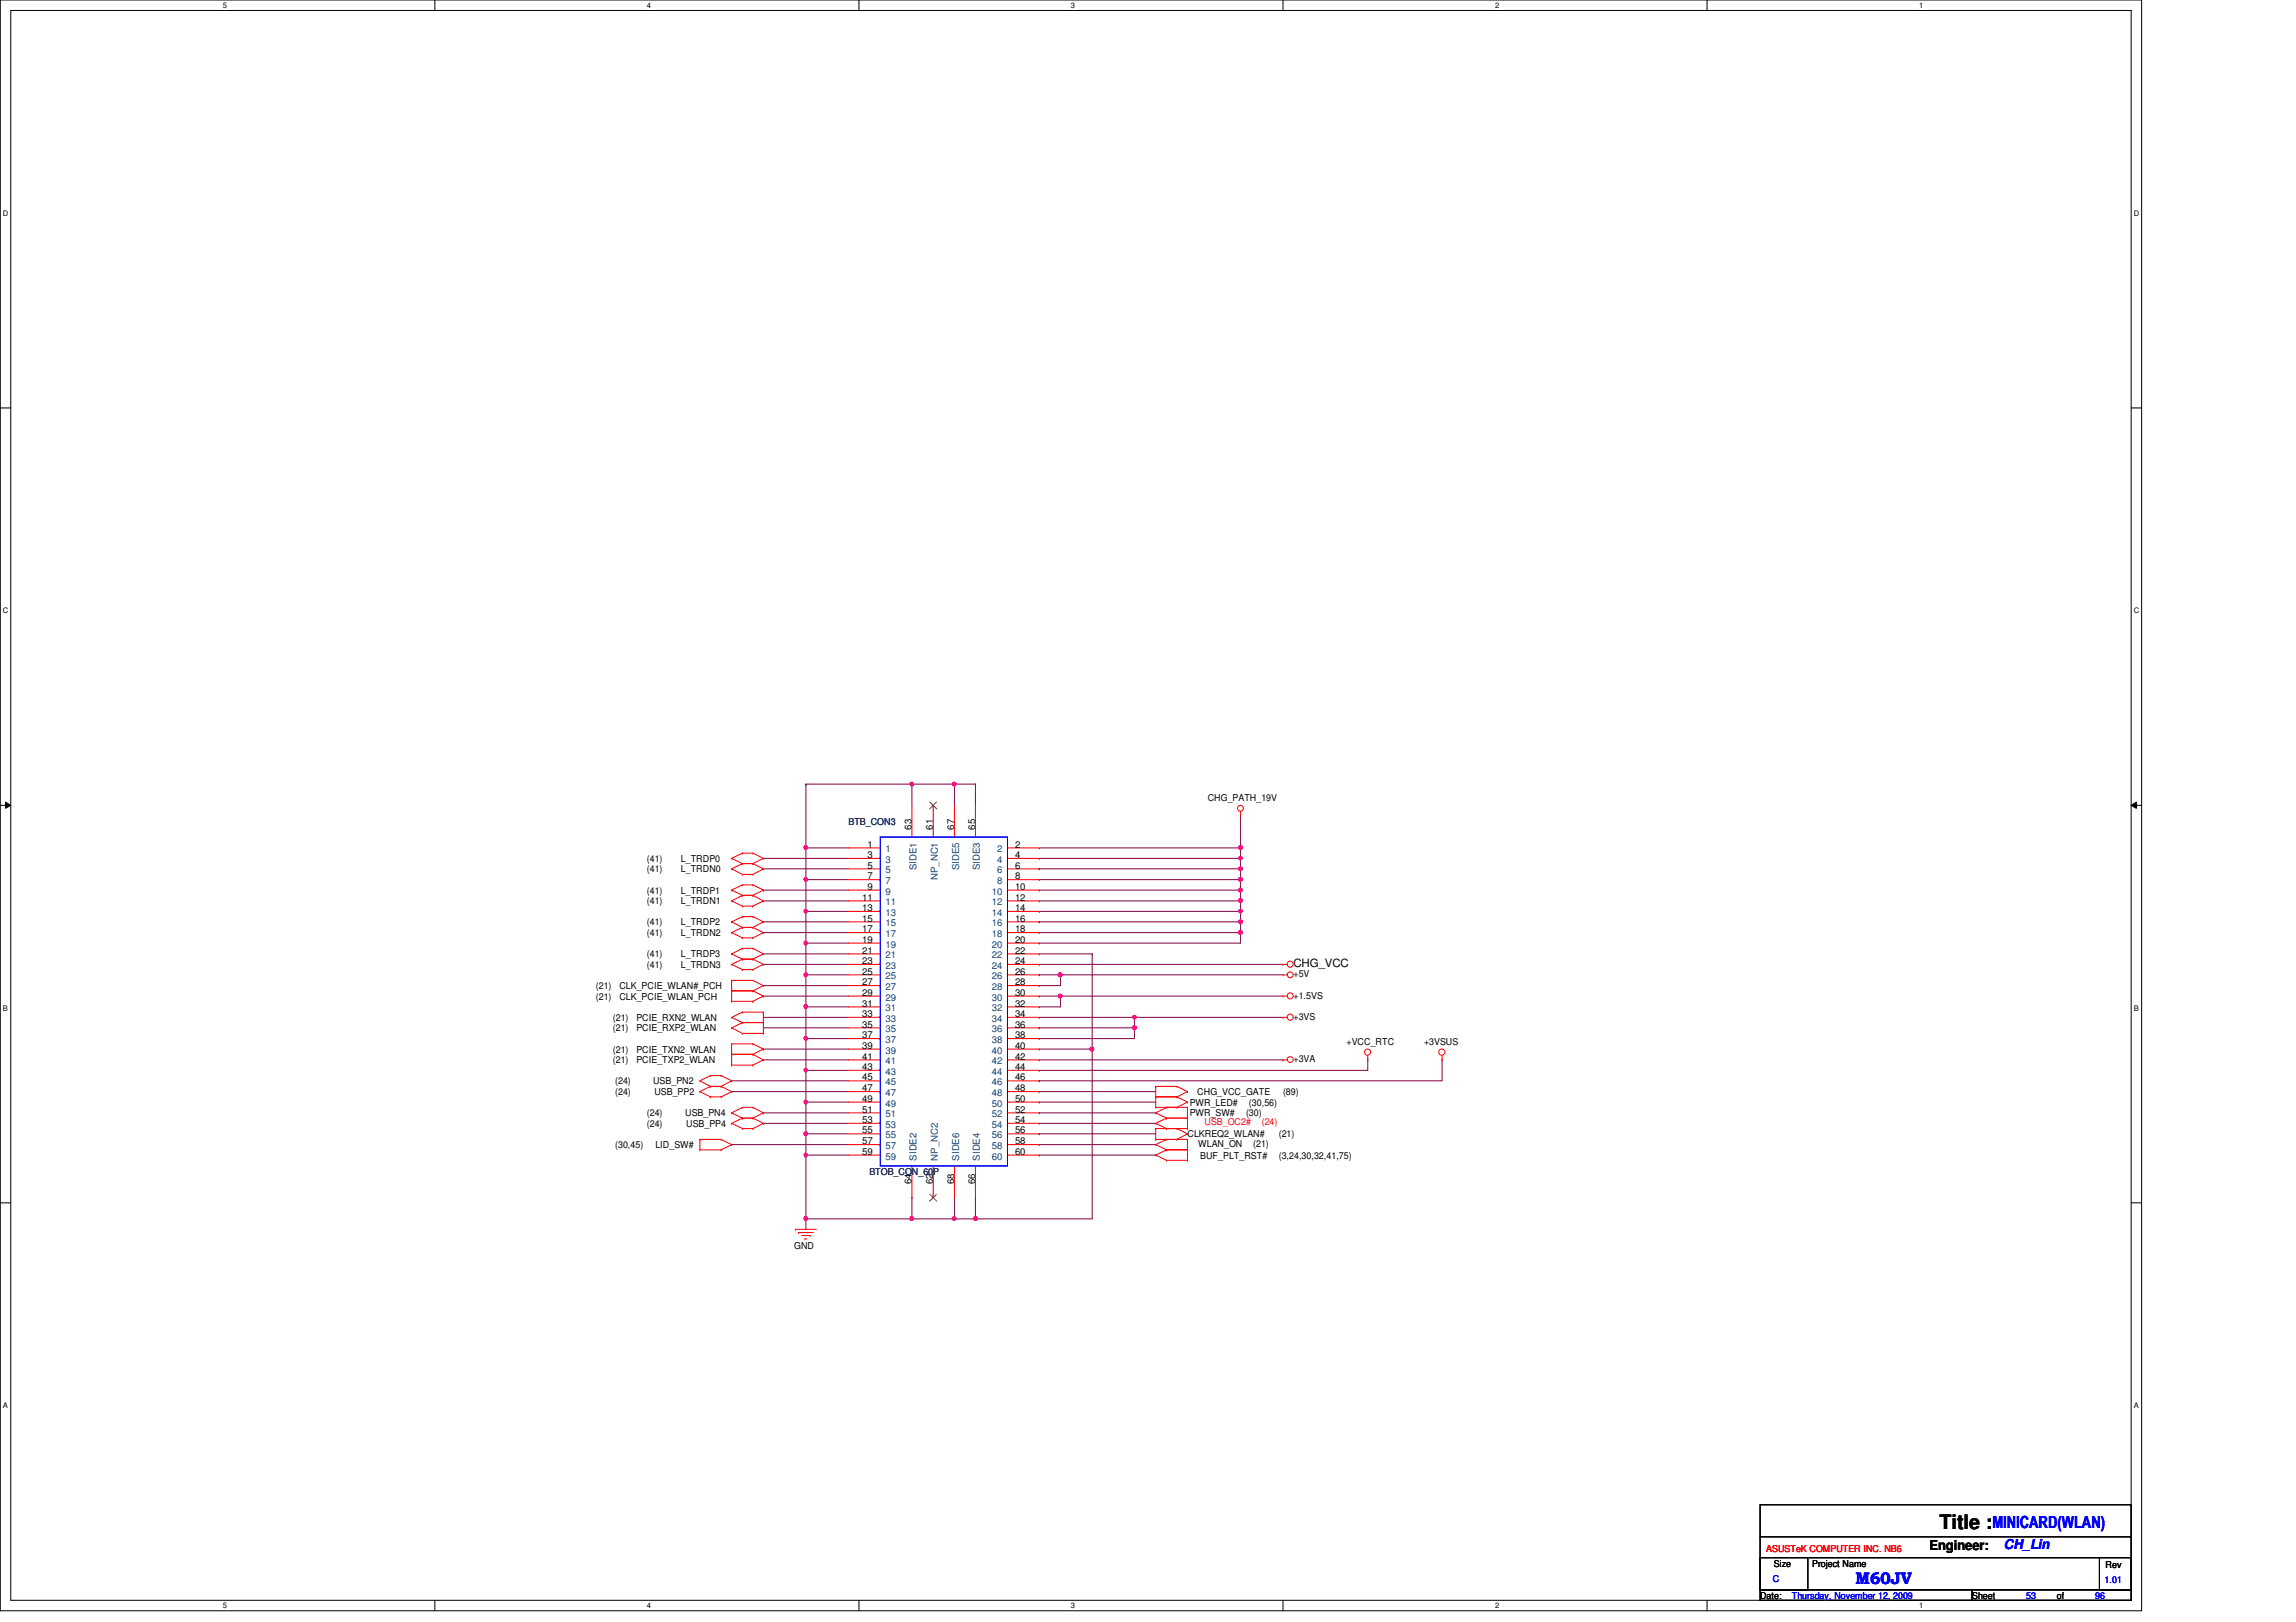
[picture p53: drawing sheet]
<svg xmlns="http://www.w3.org/2000/svg" width="297mm" height="210mm" viewBox="0 0 297 210" stroke-linecap="round" stroke-linejoin="round" font-family="sans-serif">
<defs><g id="words">
<text font-size="2.6" x="250.9" y="197.9">Title :</text>
<g font-size="2.2" fill="#00f">
<text x="257.8" y="197.7">MINICARD(WLAN)</text>
<text x="240.1" y="205">M60JV</text>
</g>
<text font-size="1.8" x="249.6" y="200.5">Engineer:</text>
<text font-size="1.8" fill="#00f" x="259.2" y="200.5">CH_Lin</text>
<text font-size="1.5" x="167.3" y="125.2">CHG_VCC</text>
<g font-size="1.2" fill="#000080">
<text x="109.8" y="106.7">BTB_CON3</text>
<text x="112.5" y="152">BTOB_CON_60P</text>
</g>
<g font-size="1.2">
<text x="117.9" y="107.4" transform="rotate(-90 117.9 107.4)">63</text>
<text x="120.7" y="107.4" transform="rotate(-90 120.7 107.4)">61</text>
<text x="123.4" y="107.4" transform="rotate(-90 123.4 107.4)">67</text>
<text x="126.1" y="107.4" transform="rotate(-90 126.1 107.4)">65</text>
<text x="156.2" y="103.7">CHG_PATH_19V</text>
<text x="83.7" y="112.9">(41)</text>
<text x="83.7" y="111.5">(41)</text>
<text x="88.1" y="112.9">L_TRDN0</text>
<text x="88.1" y="111.5">L_TRDP0</text>
<text x="112.2" y="113.8">7</text>
<text x="112.2" y="112.4">5</text>
<text x="112.2" y="111">3</text>
<text x="112.2" y="109.7">1</text>
<text x="131.3" y="113.8">8</text>
<text x="131.3" y="112.4">6</text>
<text x="131.3" y="111">4</text>
<text x="131.3" y="109.7">2</text>
<text x="83.7" y="119.8">(41)</text>
<text x="83.7" y="115.7">(41)</text>
<text x="83.7" y="117">(41)</text>
<text x="88.1" y="119.8">L_TRDP2</text>
<text x="88.1" y="115.7">L_TRDP1</text>
<text x="88.1" y="117">L_TRDN1</text>
<text x="111.5" y="116.5">11</text>
<text x="111.5" y="117.9">13</text>
<text x="111.5" y="119.3">15</text>
<text x="112.2" y="115.1">9</text>
<text x="131.3" y="116.5">12</text>
<text x="131.3" y="117.9">14</text>
<text x="131.3" y="119.3">16</text>
<text x="131.3" y="115.1">10</text>
<text x="83.7" y="123.9">(41)</text>
<text x="83.7" y="125.3">(41)</text>
<text x="83.7" y="121.2">(41)</text>
<text x="88.1" y="123.9">L_TRDP3</text>
<text x="88.1" y="125.3">L_TRDN3</text>
<text x="88.1" y="121.2">L_TRDN2</text>
<text x="111.5" y="120.6">17</text>
<text x="111.5" y="122">19</text>
<text x="111.5" y="123.4">21</text>
<text x="111.5" y="124.8">23</text>
<text x="131.3" y="120.6">18</text>
<text x="131.3" y="122">20</text>
<text x="131.3" y="123.4">22</text>
<text x="131.3" y="124.8">24</text>
<text x="77.1" y="128">(21)</text>
<text x="77.1" y="129.4">(21)</text>
<text x="80.1" y="128">CLK_PCIE_WLAN#_PCH</text>
<text x="80.1" y="129.4">CLK_PCIE_WLAN_PCH</text>
<text x="111.5" y="126.1">25</text>
<text x="111.5" y="127.5">27</text>
<text x="111.5" y="128.9">29</text>
<text x="111.5" y="130.3">31</text>
<text x="111.5" y="131.6">33</text>
<text x="131.3" y="126.1">26</text>
<text x="131.3" y="127.5">28</text>
<text x="131.3" y="128.9">30</text>
<text x="131.3" y="130.3">32</text>
<text x="131.3" y="131.6">34</text>
<text x="167.3" y="129.2">+1.5VS</text>
<text x="167.3" y="126.5">+5V</text>
<text x="167.3" y="132">+3VS</text>
<text x="79.3" y="137.6">(21)</text>
<text x="79.3" y="136.2">(21)</text>
<text x="79.3" y="132.1">(21)</text>
<text x="79.3" y="133.5">(21)</text>
<text x="82.3" y="137.6">PCIE_TXP2_WLAN</text>
<text x="82.3" y="136.2">PCIE_TXN2_WLAN</text>
<text x="82.3" y="132.1">PCIE_RXN2_WLAN</text>
<text x="82.3" y="133.5">PCIE_RXP2_WLAN</text>
<text x="111.5" y="133">35</text>
<text x="111.5" y="134.4">37</text>
<text x="111.5" y="135.7">39</text>
<text x="111.5" y="137.1">41</text>
<text x="131.3" y="133">36</text>
<text x="131.3" y="134.4">38</text>
<text x="131.3" y="135.7">40</text>
<text x="131.3" y="137.1">42</text>
<text x="167.3" y="137.5">+3VA</text>
<text x="174.2" y="135.3">+VCC_RTC</text>
<text x="184.2" y="135.3">+3VSUS</text>
<text x="79.6" y="141.7">(24)</text>
<text x="79.6" y="140.3">(24)</text>
<text x="84.5" y="140.3">USB_PN2</text>
<text x="84.7" y="141.7">USB_PP2</text>
<text x="111.5" y="138.5">43</text>
<text x="111.5" y="139.8">45</text>
<text x="111.5" y="141.2">47</text>
<text x="111.5" y="142.6">49</text>
<text x="111.5" y="144">51</text>
<text x="131.3" y="138.5">44</text>
<text x="131.3" y="139.8">46</text>
<text x="131.3" y="141.2">48</text>
<text x="131.3" y="142.6">50</text>
<text x="131.3" y="144">52</text>
<text x="153.9" y="143.1">PWR_LED#</text>
<text x="154.9" y="141.7">CHG_VCC_GATE</text>
<text x="161.6" y="143.1">(30,56)</text>
<text x="166" y="141.7">(89)</text>
<text x="79.6" y="148.6">(30,45)</text>
<text x="83.7" y="145.8">(24)</text>
<text x="83.7" y="144.4">(24)</text>
<text x="84.8" y="148.6">LID_SW#</text>
<text x="88.6" y="144.4">USB_PN4</text>
<text x="88.8" y="145.8">USB_PP4</text>
<text x="111.5" y="145.3">53</text>
<text x="111.5" y="146.7">55</text>
<text x="111.5" y="148.1">57</text>
<text x="111.5" y="149.4">59</text>
<text x="131.3" y="145.3">54</text>
<text x="131.3" y="146.7">56</text>
<text x="131.3" y="148.1">58</text>
<text x="131.3" y="149.4">60</text>
<text x="153.6" y="147.2">CLKREQ2_WLAN#</text>
<text x="153.9" y="144.4">PWR_SW#</text>
<text x="155" y="148.4">WLAN_ON</text>
<text x="155.3" y="149.9">BUF_PLT_RST#</text>
<text x="161.2" y="144.4">(30)</text>
<text x="162.1" y="148.4">(21)</text>
<text x="165.4" y="147.2">(21)</text>
<text x="165.4" y="149.9">(3,24,30,32,41,75)</text>
<text x="117.9" y="153.2" transform="rotate(-90 117.9 153.2)">64</text>
<text x="120.7" y="153.2" transform="rotate(-90 120.7 153.2)">62</text>
<text x="123.4" y="153.2" transform="rotate(-90 123.4 153.2)">68</text>
<text x="126.1" y="153.2" transform="rotate(-90 126.1 153.2)">66</text>
<text x="102.7" y="161.6">GND</text>
<text x="229.5" y="202.7">Size</text>
<text x="234.4" y="202.7">Project Name</text>
<text x="272.4" y="202.9">Rev</text>
<text x="227.7" y="206.9">Date:</text>
<text x="255.1" y="206.9">Sheet</text>
<text x="266.1" y="206.9">of</text>
</g>
<g font-size="1.2" fill="#004080">
<text x="114.6" y="113">5</text>
<text x="114.6" y="111.7">3</text>
<text x="114.6" y="110.3">1</text>
<text x="118.6" y="112.6" transform="rotate(-90 118.6 112.6)">SIDE1</text>
<text x="121.3" y="113.9" transform="rotate(-90 121.3 113.9)">NP_NC1</text>
<text x="124.1" y="112.6" transform="rotate(-90 124.1 112.6)">SIDE5</text>
<text x="126.8" y="112.6" transform="rotate(-90 126.8 112.6)">SIDE3</text>
<text x="129" y="113">6</text>
<text x="129" y="111.7">4</text>
<text x="129" y="110.3">2</text>
<text x="114.6" y="117.2">11</text>
<text x="114.6" y="118.5">13</text>
<text x="114.6" y="119.9">15</text>
<text x="114.6" y="115.8">9</text>
<text x="114.6" y="114.4">7</text>
<text x="128.3" y="117.2">12</text>
<text x="128.3" y="118.5">14</text>
<text x="128.3" y="119.9">16</text>
<text x="128.3" y="115.8">10</text>
<text x="129" y="114.4">8</text>
<text x="114.6" y="121.3">17</text>
<text x="114.6" y="122.6">19</text>
<text x="114.6" y="124">21</text>
<text x="114.6" y="125.4">23</text>
<text x="128.3" y="121.3">18</text>
<text x="128.3" y="122.6">20</text>
<text x="128.3" y="124">22</text>
<text x="128.3" y="125.4">24</text>
<text x="114.6" y="126.7">25</text>
<text x="114.6" y="128.1">27</text>
<text x="114.6" y="129.5">29</text>
<text x="114.6" y="130.9">31</text>
<text x="128.3" y="126.7">26</text>
<text x="128.3" y="128.1">28</text>
<text x="128.3" y="129.5">30</text>
<text x="128.3" y="130.9">32</text>
<text x="114.6" y="132.2">33</text>
<text x="114.6" y="133.6">35</text>
<text x="114.6" y="135">37</text>
<text x="114.6" y="136.4">39</text>
<text x="114.6" y="137.8">41</text>
<text x="128.3" y="132.2">34</text>
<text x="128.3" y="133.6">36</text>
<text x="128.3" y="135">38</text>
<text x="128.3" y="136.4">40</text>
<text x="128.3" y="137.8">42</text>
<text x="114.6" y="139.1">43</text>
<text x="114.6" y="140.5">45</text>
<text x="114.6" y="141.9">47</text>
<text x="114.6" y="143.2">49</text>
<text x="128.3" y="139.1">44</text>
<text x="128.3" y="140.5">46</text>
<text x="128.3" y="141.9">48</text>
<text x="128.3" y="143.2">50</text>
<text x="114.6" y="144.6">51</text>
<text x="114.6" y="146">53</text>
<text x="114.6" y="147.3">55</text>
<text x="114.6" y="148.7">57</text>
<text x="128.3" y="144.6">52</text>
<text x="128.3" y="146">54</text>
<text x="128.3" y="147.3">56</text>
<text x="128.3" y="148.7">58</text>
<text x="114.6" y="150.1">59</text>
<text x="118.6" y="150.2" transform="rotate(-90 118.6 150.2)">SIDE2</text>
<text x="121.3" y="150.2" transform="rotate(-90 121.3 150.2)">NP_NC2</text>
<text x="124.1" y="150.2" transform="rotate(-90 124.1 150.2)">SIDE6</text>
<text x="126.8" y="150.2" transform="rotate(-90 126.8 150.2)">SIDE4</text>
<text x="128.3" y="150.1">60</text>
</g>
<g font-size="1.2" fill="#f00">
<text x="155.8" y="145.5">USB_OC2#</text>
<text x="163.2" y="145.5">(24)</text>
<text x="228.5" y="200.8">ASUSTeK COMPUTER INC. NB6</text>
</g>
<g font-size="1.2" fill="#00f">
<text x="229.4" y="204.7">C</text>
<text x="231.8" y="206.9">Thursday, November 12, 2009</text>
<text x="262.1" y="206.9">53</text>
<text x="271.1" y="206.9">96</text>
<text x="272.3" y="204.8">1.01</text>
</g>
<g font-size="1">
<text x="28.8" y="1">5</text>
<text x="83.7" y="1">4</text>
<text x="138.6" y="1">3</text>
<text x="193.4" y="1">2</text>
<text x="248.3" y="1">1</text>
<text x=".4" y="27.9">D</text>
<text x="276.1" y="27.9">D</text>
<text x=".4" y="79.4">C</text>
<text x="276.1" y="79.4">C</text>
<text x=".4" y="130.8">B</text>
<text x="276.1" y="130.8">B</text>
<text x=".4" y="182.2">A</text>
<text x="276.1" y="182.2">A</text>
<text x="28.8" y="208.1">5</text>
<text x="83.7" y="208.1">4</text>
<text x="138.6" y="208.1">3</text>
<text x="193.4" y="208.1">2</text>
<text x="248.3" y="208.1">1</text>
</g>
</g></defs>
<path d="M0 0h277.1v208.4h-277.1zM1.4 1.4h274.3v205.7h-274.3z" fill="none" stroke="#000" stroke-width=".13"/>
<g fill="#fff">
<path d="M28.8 .1h.6v1.1h-.6z"/>
<path d="M28.8 207.2h.6v1.1h-.6z"/>
</g>
<path d="M56.3 0v1.4M56.3 207.1v1.3" fill="none" stroke="#000" stroke-width=".13"/>
<g fill="#fff">
<path d="M83.7 .1h.5v1.1h-.5z"/>
<path d="M83.7 207.2h.5v1.1h-.5z"/>
</g>
<path d="M111.1 0v1.4M111.1 207.1v1.3" fill="none" stroke="#000" stroke-width=".13"/>
<g fill="#fff">
<path d="M138.6 .1h.5v1.1h-.5z"/>
<path d="M138.6 207.2h.5v1.1h-.5z"/>
</g>
<path d="M166 0v1.4M166 207.1v1.3" fill="none" stroke="#000" stroke-width=".13"/>
<g fill="#fff">
<path d="M193.4 .1h.6v1.1h-.6z"/>
<path d="M193.4 207.2h.6v1.1h-.6z"/>
</g>
<path d="M220.8 0v1.4M220.8 207.1v1.3" fill="none" stroke="#000" stroke-width=".13"/>
<g fill="#fff">
<path d="M248.3 .1h.5v1.1h-.5z"/>
<path d="M248.3 207.2h.5v1.1h-.5z"/>
<path d="M.4 27.1h.7v1.1h-.7z"/>
<path d="M276.1 27.1h.7v1.1h-.7z"/>
<path d="M.4 78.5h.7v1.1h-.7z"/>
<path d="M276.1 78.5h.7v1.1h-.7z"/>
</g>
<path d="M0 52.8h1.4M275.7 52.8h1.4" fill="none" stroke="#000" stroke-width=".13"/>
<g fill="#fff">
<path d="M.4 129.9h.6v1.1h-.6z"/>
<path d="M276.1 129.9h.6v1.1h-.6z"/>
</g>
<path d="M0 104.2h1.4M.7 103.8l.7 .4-.7 .4zM275.7 104.2l.7-.4v.8zM275.7 104.2h1.4" fill="none" stroke="#000" stroke-width=".13"/>
<path d="M.7 103.8l.7 .4-.7 .4zM275.7 104.2l.7-.4v.8z" fill="#000"/>
<g fill="#fff">
<path d="M.4 181.4h.6v1.1h-.6z"/>
<path d="M276.1 181.4h.6v1.1h-.6z"/>
</g>
<path d="M0 155.7h1.4M275.7 155.7h1.4" fill="none" stroke="#000" stroke-width=".13"/>
<g fill="none" stroke="#800040" stroke-width=".13">
<path d="M98.8 119.3h.1M98.8 111.1h.1M98.8 112.4h.1M98.8 115.2h.1M98.8 116.6h.1M98.8 119.3h11M98.8 111.1h11M98.8 112.4h11M98.8 115.2h11M98.8 116.6h11M104.3 109.7h.1M104.3 109.7h5.5"/>
<path d="M104.3 109.7v4.1M94.7 139.9h.1M94.7 139.9h15.1M98.8 120.7h.1M98.8 123.4h.1M98.8 124.8h.1M98.8 135.8h.1M98.8 137.2h.1M98.8 131.7h.1M98.8 133h.1M98.8 127.6h.1M98.8 128.9h.1"/>
<path d="M98.8 120.7h11M98.8 123.4h11M98.8 124.8h11M98.8 135.8h11M98.8 137.2h11M98.8 131.7h11M98.8 133h11M98.8 127.6h11M98.8 128.9h11M94.7 141.3h.1M94.7 141.3h15.1M98.8 144h.1"/>
<path d="M98.8 145.4h.1M98.8 144h11M98.8 145.4h11"/>
</g>
<path d="M104.1 109.5l.1-.1 .2 .1v.4h-.2h-.1z" fill-rule="evenodd" fill="#f0f"/>
<path d="M104.1 109.5l.1-.1 .2 .1v.4h-.2h-.1z" fill="none" stroke="#f0f" stroke-width=".13"/>
<path d="M104.3 113.8h.1M104.3 113.8h5.5M104.3 113.8v4.1" fill="none" stroke="#800040" stroke-width=".13"/>
<path d="M104.1 113.6l.1-.1 .2 .2v.3h-.2h-.1z" fill-rule="evenodd" fill="#f0f"/>
<path d="M104.1 113.6l.1-.1 .2 .2v.3h-.2h-.1z" fill="none" stroke="#f0f" stroke-width=".13"/>
<path d="M104.3 117.9h.1M104.3 117.9h5.5M104.3 117.9v4.1" fill="none" stroke="#800040" stroke-width=".13"/>
<path d="M104.1 117.7h.3l.1 .2-.1 .2-.2 .1-.1-.1z" fill-rule="evenodd" fill="#f0f"/>
<path d="M104.1 117.7h.3l.1 .2-.1 .2-.2 .1-.1-.1z" fill="none" stroke="#f0f" stroke-width=".13"/>
<path d="M104.3 122h.1M104.3 122h5.5M104.3 122v4.2" fill="none" stroke="#800040" stroke-width=".13"/>
<path d="M104.1 121.9l.1-.1 .2 .1v.3l-.2 .1-.1-.1z" fill-rule="evenodd" fill="#f0f"/>
<path d="M104.1 121.9l.1-.1 .2 .1v.3l-.2 .1-.1-.1z" fill="none" stroke="#f0f" stroke-width=".13"/>
<path d="M104.3 126.2h.1M104.3 126.2h5.5M104.3 126.2v4.1" fill="none" stroke="#800040" stroke-width=".13"/>
<path d="M104.1 126l.1-.1 .2 .1v.3l-.2 .1-.1-.1z" fill-rule="evenodd" fill="#f0f"/>
<path d="M104.1 126l.1-.1 .2 .1v.3l-.2 .1-.1-.1z" fill="none" stroke="#f0f" stroke-width=".13"/>
<path d="M104.3 130.3h.1M104.3 130.3h5.5M104.3 130.3v4.1" fill="none" stroke="#800040" stroke-width=".13"/>
<path d="M104.1 130.1l.1-.1 .2 .1v.3l-.2 .1-.1-.1z" fill-rule="evenodd" fill="#f0f"/>
<path d="M104.1 130.1l.1-.1 .2 .1v.3l-.2 .1-.1-.1z" fill="none" stroke="#f0f" stroke-width=".13"/>
<path d="M104.3 134.4h.1M104.3 134.4h5.5M104.3 134.4v4.1" fill="none" stroke="#800040" stroke-width=".13"/>
<path d="M104.1 134.2l.1-.1 .2 .1v.3l-.2 .1-.1-.1z" fill-rule="evenodd" fill="#f0f"/>
<path d="M104.1 134.2l.1-.1 .2 .1v.3l-.2 .1-.1-.1z" fill="none" stroke="#f0f" stroke-width=".13"/>
<path d="M104.3 138.5h.1M104.3 138.5h5.5M104.3 138.5v4.1" fill="none" stroke="#800040" stroke-width=".13"/>
<path d="M104.1 138.3h.3l.1 .2-.1 .1-.2 .1-.1-.1z" fill-rule="evenodd" fill="#f0f"/>
<path d="M104.1 138.3h.3l.1 .2-.1 .1-.2 .1-.1-.1z" fill="none" stroke="#f0f" stroke-width=".13"/>
<path d="M104.3 142.6h.1M104.3 142.6h5.5M104.3 142.6v4.1" fill="none" stroke="#800040" stroke-width=".13"/>
<path d="M104.1 142.4h.1l.2 .1v.3l-.2 .1-.1-.1z" fill-rule="evenodd" fill="#f0f"/>
<path d="M104.1 142.4h.1l.2 .1v.3l-.2 .1-.1-.1z" fill="none" stroke="#f0f" stroke-width=".13"/>
<path d="M104.3 146.7h.1M104.3 146.7h5.5M104.3 146.7v2.8" fill="none" stroke="#800040" stroke-width=".13"/>
<path d="M104.1 146.5h.1l.2 .1v.3l-.2 .1-.1-.1z" fill-rule="evenodd" fill="#f0f"/>
<path d="M104.1 146.5h.1l.2 .1v.3l-.2 .1-.1-.1z" fill="none" stroke="#f0f" stroke-width=".13"/>
<path d="M118 101.5h.1M118 101.5v2.7M118 101.5h5.5" fill="none" stroke="#800040" stroke-width=".13"/>
<circle cx="123.4" cy="101.5" r=".26" fill="#f0f"/>
<circle cx="123.4" cy="101.5" r=".26" fill="none" stroke="#f0f" stroke-width=".13"/>
<path d="M117.8 101.3l.1-.1 .3 .1-.1 .3-.2 .1-.1-.1z" fill-rule="evenodd" fill="#f0f"/>
<path d="M117.8 101.3l.1-.1 .3 .1-.1 .3-.2 .1-.1-.1z" fill="none" stroke="#f0f" stroke-width=".13"/>
<path d="M123.5 101.5h.1M123.5 101.5v2.7M123.5 101.5h2.7M126.2 101.5h.1M126.2 101.5v2.7M118 155h.1M118 157.7h.1M118 155v2.7M118 157.7h5.5" fill="none" stroke="#800040" stroke-width=".13"/>
<circle cx="123.4" cy="157.7" r=".26" fill="#f0f"/>
<circle cx="123.4" cy="157.7" r=".26" fill="none" stroke="#f0f" stroke-width=".13"/>
<path d="M117.8 157.5l.1-.1 .3 .2-.1 .3h-.2h-.1z" fill-rule="evenodd" fill="#f0f"/>
<path d="M117.8 157.5l.1-.1 .3 .2-.1 .3h-.2h-.1z" fill="none" stroke="#f0f" stroke-width=".13"/>
<path d="M104.3 101.5h.1M104.3 101.5h13.7M104.3 101.5v8.2M104.3 157.7h.1M104.3 157.7h13.7M104.3 157.7v1.4M123.5 155h.1M123.5 157.7h.1M123.5 155v2.7M126.2 155h.1M126.2 155v2.7h-2.7" fill="none" stroke="#800040" stroke-width=".13"/>
<path d="M104.1 157.5l.1-.1 .2 .2v.3h-.2h-.1z" fill-rule="evenodd" fill="#f0f"/>
<path d="M104.1 157.5l.1-.1 .2 .2v.3h-.2h-.1z" fill="none" stroke="#f0f" stroke-width=".13"/>
<path d="M134.4 109.7h.1M134.4 109.7h26.1M94.7 148.1h.1M94.7 148.1h15.1M134.4 148.1h.1M134.4 149.5h.1M134.4 148.1h15.1M134.4 149.5h15.1" fill="none" stroke="#800040" stroke-width=".13"/>
<circle cx="160.5" cy="109.7" r=".26" fill="#f0f"/>
<circle cx="160.5" cy="109.7" r=".26" fill="none" stroke="#f0f" stroke-width=".13"/>
<path d="M134.4 111.1h.1M134.4 111.1h26.1" fill="none" stroke="#800040" stroke-width=".13"/>
<circle cx="160.5" cy="111" r=".25" fill="#f0f"/>
<circle cx="160.5" cy="111" r=".25" fill="none" stroke="#f0f" stroke-width=".13"/>
<path d="M134.4 112.4h.1M134.4 112.4h26.1" fill="none" stroke="#800040" stroke-width=".13"/>
<circle cx="160.5" cy="112.4" r=".26" fill="#f0f"/>
<circle cx="160.5" cy="112.4" r=".26" fill="none" stroke="#f0f" stroke-width=".13"/>
<path d="M134.4 113.8h.1M134.4 113.8h26.1" fill="none" stroke="#800040" stroke-width=".13"/>
<circle cx="160.5" cy="113.8" r=".26" fill="#f0f"/>
<circle cx="160.5" cy="113.8" r=".26" fill="none" stroke="#f0f" stroke-width=".13"/>
<path d="M134.4 115.2h.1M134.4 115.2h26.1" fill="none" stroke="#800040" stroke-width=".13"/>
<circle cx="160.5" cy="115.2" r=".26" fill="#f0f"/>
<circle cx="160.5" cy="115.2" r=".26" fill="none" stroke="#f0f" stroke-width=".13"/>
<path d="M134.4 116.6h.1M134.4 116.6h26.1" fill="none" stroke="#800040" stroke-width=".13"/>
<circle cx="160.5" cy="116.5" r=".26" fill="#f0f"/>
<circle cx="160.5" cy="116.5" r=".26" fill="none" stroke="#f0f" stroke-width=".13"/>
<path d="M134.4 117.9h.1M134.4 117.9h26.1M160.5 115.2h.1M160.5 115.2v1.4" fill="none" stroke="#800040" stroke-width=".13"/>
<circle cx="160.5" cy="117.9" r=".25" fill="#f0f"/>
<circle cx="160.5" cy="117.9" r=".25" fill="none" stroke="#f0f" stroke-width=".13"/>
<path d="M134.4 119.3h.1M134.4 119.3h26.1" fill="none" stroke="#800040" stroke-width=".13"/>
<circle cx="160.5" cy="119.3" r=".26" fill="#f0f"/>
<circle cx="160.5" cy="119.3" r=".26" fill="none" stroke="#f0f" stroke-width=".13"/>
<path d="M134.4 120.7h.1M134.4 120.7h26.1" fill="none" stroke="#800040" stroke-width=".13"/>
<circle cx="160.5" cy="120.7" r=".26" fill="#f0f"/>
<circle cx="160.5" cy="120.7" r=".26" fill="none" stroke="#f0f" stroke-width=".13"/>
<path d="M134.4 122h.1M160.5 120.7h.1M160.5 120.7v1.3h-26.1M126.2 157.7h.1M126.2 157.7h15.1" fill="none" stroke="#800040" stroke-width=".13"/>
<circle cx="126.2" cy="157.7" r=".26" fill="#f0f"/>
<circle cx="126.2" cy="157.7" r=".26" fill="none" stroke="#f0f" stroke-width=".13"/>
<g fill="none" stroke="#800040" stroke-width=".13">
<path d="M134.4 127.6h.1M134.4 137.2h.1M134.4 128.9h.1M134.4 127.6h2.8M134.4 137.2h31.6M134.4 128.9h31.6M137.2 128.9h.1M137.2 128.9v1.4M104.3 149.5h.1M104.3 149.5h5.5M134.4 145.4h.1M134.4 146.7h.1"/>
<path d="M134.4 145.4h15.1M134.4 146.7h15.1"/>
</g>
<circle cx="137.2" cy="128.9" r=".26" fill="#f0f"/>
<circle cx="137.2" cy="128.9" r=".26" fill="none" stroke="#f0f" stroke-width=".13"/>
<path d="M134.4 130.3h.1M134.4 126.2h.1M134.4 130.3h2.8M134.4 126.2h31.6M137.2 126.2h.1" fill="none" stroke="#800040" stroke-width=".13"/>
<circle cx="137.2" cy="126.2" r=".26" fill="#f0f"/>
<circle cx="137.2" cy="126.2" r=".26" fill="none" stroke="#f0f" stroke-width=".13"/>
<path d="M146.8 131.7h.1M146.8 131.7h19.2" fill="none" stroke="#800040" stroke-width=".13"/>
<circle cx="146.8" cy="131.6" r=".25" fill="#f0f"/>
<circle cx="146.8" cy="131.6" r=".25" fill="none" stroke="#f0f" stroke-width=".13"/>
<path d="M134.4 134.4h.1M134.4 131.7h.1M134.4 133h.1M134.4 131.7h12.4M134.4 133h12.4M146.8 133h.1M146.8 133v1.4h-12.4" fill="none" stroke="#800040" stroke-width=".13"/>
<circle cx="146.8" cy="133" r=".26" fill="#f0f"/>
<circle cx="146.8" cy="133" r=".26" fill="none" stroke="#f0f" stroke-width=".13"/>
<g fill="none" stroke="#800040" stroke-width=".13">
<path d="M134.4 138.5h.1M134.4 139.9h.1M134.4 124.8h.1M134.4 123.4h.1M134.4 135.8h.1M134.4 124.8h31.6M134.4 123.4h6.9M134.4 135.8h6.9M137.2 126.2h.1M137.2 126.2v1.4M141.3 135.8h.1M141.3 135.8v21.9"/>
<path d="M146.8 131.7h.1M146.8 131.7v1.3M176.9 137.2h.1M176.9 137.2v1.3h-42.5M186.6 137.2h.1M186.6 137.2v2.7h-52.2M134.4 142.6h.1M134.4 144h.1M134.4 141.3h.1M134.4 142.6h15.1M134.4 144h15.1M134.4 141.3h15.1"/>
</g>
<circle cx="141.3" cy="135.8" r=".26" fill="#f0f"/>
<circle cx="141.3" cy="135.8" r=".26" fill="none" stroke="#f0f" stroke-width=".13"/>
<path d="M104.3 149.5h.1M104.3 149.5v8.2" fill="none" stroke="#800040" stroke-width=".13"/>
<path d="M104.1 149.3l.1-.1 .2 .1v.4h-.2h-.1z" fill-rule="evenodd" fill="#f0f"/>
<path d="M104.1 149.3l.1-.1 .2 .1v.4h-.2h-.1z" fill="none" stroke="#f0f" stroke-width=".13"/>
<path d="M160.5 119.3h.1M160.5 111.1h.1M160.5 109.7h.1M160.5 105.6h.1M160.5 113.8h.1M160.5 117.9h.1M160.5 116.6h.1M160.5 112.4h.1M160.5 105.6v9.6M160.5 116.6v4.1M141.3 123.4h.1M141.3 123.4v12.4" fill="none" stroke="#800040" stroke-width=".13"/>
<g fill="none" stroke="#f00" stroke-width=".13">
<path d="M94.7 119.3h.1M94.7 112.4h.1M94.7 111.1h.1M94.7 115.2h.1M94.7 116.6h.1M94.7 119.3l1.4 .7M94.7 112.4l1.4 .8M94.7 111.1l1.4 .7M94.7 115.2l1.4 .7M94.7 116.6l1.4 .7M96.1 118.6h.1M96.1 111.8h.1"/>
<path d="M96.1 113.2h.1M96.1 110.4h.1M96.1 114.5h.1M96.1 115.9h.1M96.1 117.3h.1M96.1 118.6l-1.4 .7M96.1 118.6h1.3M96.1 111.8l-1.4 .6M96.1 111.8h1.3M96.1 113.2h1.3M96.1 110.4l-1.4 .7M96.1 110.4h1.3"/>
<path d="M96.1 114.5l-1.4 .7M96.1 114.5h1.3M96.1 115.9h1.3M96.1 115.9l-1.4 .7M96.1 117.3h1.3M97.4 118.6h.1M97.4 111.8h.1M97.4 113.2h.1M97.4 110.4h.1M97.4 114.5h.1M97.4 115.9h.1M97.4 117.3h.1"/>
<path d="M97.4 118.6l1.4 .7M97.4 111.8l1.4 .6M97.4 110.4l1.4 .7M97.4 114.5l1.4 .7M97.4 115.9l1.4 .7M98.8 119.3h.1M98.8 112.4h.1M98.8 111.1h.1M98.8 115.2h.1M98.8 116.6h.1M98.8 119.3l-1.4 .7M98.8 112.4l-1.4 .8"/>
<path d="M98.8 111.1l-1.4 .7M98.8 115.2l-1.4 .7M98.8 116.6l-1.4 .7M109.8 116.6h4.1M109.8 117.9h4.1M109.8 119.3h4.1M109.8 115.2h4.1M109.8 113.8h4.1M109.8 112.4h4.1M109.8 111.1h4.1M109.8 109.7h4.1M118 104.2v4.1"/>
<path d="M120.7 104.2v4.1M123.5 104.2v4.1M126.2 104.2v4.1M130.3 116.6h4.1M130.3 117.9h4.1M130.3 119.3h4.1M130.3 115.2h4.1M130.3 113.8h4.1M130.3 112.4h4.1M130.3 111.1h4.1M130.3 109.7h4.1M160.5 105.6h.1"/>
<path d="M160.5 105v.6M90.5 139.9h.1M90.5 139.9l1.4 .7M91.9 139.2h.1M91.9 139.2l-1.4 .7M91.9 139.2h1.4M93.3 139.2h.1M93.3 139.2l1.4 .7M94.7 123.4h.1M94.7 124.8h.1M94.7 120.7h.1M94.7 139.9h.1"/>
<path d="M94.7 136.4h.1M94.7 137.8h.1M94.7 135.1h.1M94.7 131.7h.1M94.7 133h.1M94.7 126.9h.1M94.7 128.2h.1M94.7 129.6h.1M94.7 123.4l1.4 .7M94.7 124.8l1.4 .7M94.7 120.7l1.4 .7M94.7 139.9l-1.4 .7"/>
<path d="M94.7 136.4h2.7M94.7 126.9v2.7M94.7 135.1v2.7M94.7 137.8h2.7M94.7 135.1h2.7M94.7 131.7l1.4 .6M94.7 133l1.4 .7M94.7 126.9h2.7l1.4 .7M94.7 128.2h2.7M94.7 129.6h2.7M96.1 122.7h.1M96.1 124.1h.1"/>
<path d="M96.1 125.5h.1M96.1 120h.1M96.1 121.4h.1M96.1 131h.1M96.1 132.3h.1M96.1 133.7h.1M96.1 122.7l-1.4 .7M96.1 122.7h1.3M96.1 124.1h1.3M96.1 124.1l-1.4 .7M96.1 125.5h1.3M96.1 120h1.3"/>
<path d="M96.1 120l-1.4 .7M96.1 121.4h1.3M96.1 131l-1.4 .7M96.1 131h2.7M96.1 132.3h2.7M96.1 132.3l-1.4 .7M96.1 133.7h2.7M97.4 122.7h.1M97.4 124.1h.1M97.4 125.5h.1M97.4 120h.1M97.4 121.4h.1"/>
<path d="M97.4 136.4h.1M97.4 137.8h.1M97.4 135.1h.1M97.4 128.2h.1M97.4 129.6h.1M97.4 122.7l1.4 .7M97.4 124.1l1.4 .7M97.4 120l1.4 .7M97.4 136.4l1.4 .8M97.4 135.1l1.4 .7M97.4 128.2l1.4 .7M98.8 123.4h.1"/>
<path d="M98.8 124.8h.1M98.8 120.7h.1M98.8 137.2h.1M98.8 135.8h.1M98.8 131h.1M98.8 132.3h.1M98.8 133.7h.1M98.8 127.6h.1M98.8 128.9h.1M98.8 123.4l-1.4 .7M98.8 124.8l-1.4 .7M98.8 120.7l-1.4 .7"/>
<path d="M98.8 137.2l-1.4 .6M98.8 135.8l-1.4 .6M98.8 131v2.7M98.8 127.6l-1.4 .6M98.8 128.9l-1.4 .7M109.8 137.2h4.1M109.8 128.9h4.1M109.8 126.2h4.1M109.8 131.7h4.1M109.8 124.8h4.1M109.8 120.7h4.1M109.8 122h4.1"/>
<path d="M109.8 123.4h4.1M109.8 127.6h4.1M109.8 130.3h4.1M109.8 133h4.1M109.8 134.4h4.1M109.8 135.8h4.1M109.8 138.5h4.1M109.8 139.9h4.1M130.3 137.2h4.1M130.3 128.9h4.1M130.3 126.2h4.1M130.3 131.7h4.1"/>
<path d="M130.3 124.8h4.1M130.3 120.7h4.1M130.3 122h4.1M130.3 123.4h4.1M130.3 127.6h4.1M130.3 130.3h4.1M130.3 133h4.1M130.3 134.4h4.1M130.3 135.8h4.1M130.3 138.5h4.1M130.3 139.9h4.1M166 137.2h.1"/>
<path d="M166 128.9h.1M166 126.2h.1M166 131.7h.1M166 124.8h.1M166 137.2h.5M166 128.9h.5M166 126.2h.5M166 131.7h.5M166 124.8h.5M176.9 137.2h.1M176.9 136.6v.6M186.6 137.2h.1"/>
<path d="M186.6 136.6v.6M90.5 141.3h.1M90.5 147.4h.1M90.5 148.8h.1M90.5 141.3l1.4 .6M90.5 148.8h2.8M90.5 147.4h2.8M90.5 147.4v1.4M91.9 140.6h.1M91.9 141.9h.1M91.9 140.6h1.4M91.9 140.6l-1.4 .7"/>
<path d="M91.9 141.9h1.4M93.3 140.6h.1M93.3 141.9h.1M93.3 147.4h.1M93.3 148.8h.1M93.3 140.6l1.4 .7M93.3 147.4l1.4 .7M94.7 144h.1M94.7 145.4h.1M94.7 141.3h.1M94.7 148.1h.1M94.7 144l1.4 .7"/>
<path d="M94.7 145.4l1.4 .6M94.7 141.3l-1.4 .6M94.7 148.1l-1.4 .7M96.1 144.7h.1M96.1 143.3h.1M96.1 146h.1M96.1 144.7h1.3M96.1 143.3h1.3M96.1 143.3l-1.4 .7M96.1 146h1.3M96.1 144.7l-1.4 .7M97.4 144.7h.1"/>
<path d="M97.4 143.3h.1M97.4 146h.1M97.4 143.3l1.4 .7M97.4 144.7l1.4 .7M98.8 144h.1M98.8 145.4h.1M98.8 144l-1.4 .7M98.8 145.4l-1.4 .6M102.9 159.1h.1M102.9 159.1h2.7M103.3 159.5h.1M103.3 159.5h1.9"/>
<path d="M103.7 159.9h1.1M104.8 159.9h.1M109.8 141.3h4.1M109.8 142.6h4.1M109.8 144h4.1M109.8 145.4h4.1M109.8 146.7h4.1M109.8 148.1h4.1M109.8 149.5h4.1M118 150.9v4.1M120.7 150.9v4.1M123.5 150.9v4.1"/>
<path d="M126.2 150.9v4.1M130.3 141.3h4.1M130.3 142.6h4.1M130.3 144h4.1M130.3 145.4h4.1M130.3 146.7h4.1M130.3 148.1h4.1M130.3 149.5h4.1M149.5 149.5h.1M149.5 148.1h.1M149.5 146h.1M149.5 147.4h.1"/>
<path d="M149.5 145.4h.1M149.5 143.3h.1M149.5 141.9h.1M149.5 144h.1M149.5 140.6h.1M149.5 143.3h4.1M149.5 146h4.1M149.5 140.6h2.8M149.5 141.9h2.8M149.5 149.5l1.4 .7M149.5 147.4h4.1M149.5 148.1l1.4 .7"/>
<path d="M149.5 140.6v2.7M149.5 146v1.4M149.5 145.4l1.4 .6M149.5 144l1.4 .7M150.9 148.8h.1M150.9 150.2h.1M150.9 147.4h.1M150.9 144.7h.1M150.9 146h.1M150.9 143.3h.1M150.9 144.7h2.7M150.9 148.8l-1.4 .7"/>
<path d="M150.9 148.8h2.7M150.9 150.2h2.7M150.9 147.4l-1.4 .7M150.9 144.7l-1.4 .7M150.9 143.3l-1.4 .7M152.3 146h.1M152.3 147.4h.1M152.3 141.9h.1M152.3 143.3h.1M152.3 140.6h.1M152.3 141.9l1.3 .7M152.3 146l1.3 .7"/>
<path d="M152.3 140.6l1.3 .7M153.6 148.8h.1M153.6 150.2h.1M153.6 147.4h.1M153.6 146.7h.1M153.6 146h.1M153.6 144.7h.1M153.6 142.6h.1M153.6 143.3h.1M153.6 141.3h.1M153.6 143.3v2.7M153.6 147.4v2.8"/>
<path d="M153.6 146.7l-1.3 .7M153.6 142.6l-1.3 .7M153.6 141.3l-1.3 .6M104.1 160.3h.1M104.1 160.3h.3"/>
<circle cx="160.5" cy="104.6" r=".38"/>
<circle cx="166.9" cy="131.6" r=".39"/>
<circle cx="166.9" cy="128.9" r=".39"/>
<circle cx="166.9" cy="124.8" r=".39"/>
<circle cx="166.9" cy="126.1" r=".38"/>
<circle cx="166.9" cy="137.1" r=".38"/>
<circle cx="176.9" cy="136.2" r=".4"/>
<circle cx="186.5" cy="136.2" r=".4"/>
</g>
<path d="M227.7 194.7h48v11h-48zM227.7 198.9h48M275.7 198.9h.1M227.7 201.6h6.2v4.1h-6.2zM227.7 205.7h27.4v1.4h-27.4zM234 201.6h37.6M255.1 205.7h20.6v1.4h-20.6zM271.6 201.6h4.1v4.1h-4.1zM271.6 201.6h.1" fill="none" stroke="#000" stroke-width=".13"/>
<path d="M120.3 103.8l.9 .9M121.2 103.8l-.9 .9M120.3 154.6l.9 .8M121.2 154.6l-.9 .8" fill="none" stroke="#804000" stroke-width=".13"/>
<path d="M113.9 108.3h16.4v42.6h-16.4z" fill="none" stroke="#00f" stroke-width=".13"/>
<path d="M104.1 109.5l.1-.1 .2 .1v.4h-.2h-.1z" fill-rule="evenodd" fill="#f0f"/>
<path d="M104.1 109.5l.1-.1 .2 .1v.4h-.2h-.1z" fill="none" stroke="#f0f" stroke-width=".13"/>
<path d="M104.1 113.6l.1-.1 .2 .2v.3h-.2h-.1z" fill-rule="evenodd" fill="#f0f"/>
<path d="M104.1 113.6l.1-.1 .2 .2v.3h-.2h-.1z" fill="none" stroke="#f0f" stroke-width=".13"/>
<path d="M104.1 117.7h.3l.1 .2-.1 .2-.2 .1-.1-.1z" fill-rule="evenodd" fill="#f0f"/>
<path d="M104.1 117.7h.3l.1 .2-.1 .2-.2 .1-.1-.1z" fill="none" stroke="#f0f" stroke-width=".13"/>
<path d="M104.1 121.9l.1-.1 .2 .1v.3l-.2 .1-.1-.1z" fill-rule="evenodd" fill="#f0f"/>
<path d="M104.1 121.9l.1-.1 .2 .1v.3l-.2 .1-.1-.1z" fill="none" stroke="#f0f" stroke-width=".13"/>
<path d="M104.1 126l.1-.1 .2 .1v.3l-.2 .1-.1-.1z" fill-rule="evenodd" fill="#f0f"/>
<path d="M104.1 126l.1-.1 .2 .1v.3l-.2 .1-.1-.1z" fill="none" stroke="#f0f" stroke-width=".13"/>
<path d="M104.1 130.1l.1-.1 .2 .1v.3l-.2 .1-.1-.1z" fill-rule="evenodd" fill="#f0f"/>
<path d="M104.1 130.1l.1-.1 .2 .1v.3l-.2 .1-.1-.1z" fill="none" stroke="#f0f" stroke-width=".13"/>
<path d="M104.1 134.2l.1-.1 .2 .1v.3l-.2 .1-.1-.1z" fill-rule="evenodd" fill="#f0f"/>
<path d="M104.1 134.2l.1-.1 .2 .1v.3l-.2 .1-.1-.1z" fill="none" stroke="#f0f" stroke-width=".13"/>
<path d="M104.1 138.3h.3l.1 .2-.1 .1-.2 .1-.1-.1z" fill-rule="evenodd" fill="#f0f"/>
<path d="M104.1 138.3h.3l.1 .2-.1 .1-.2 .1-.1-.1z" fill="none" stroke="#f0f" stroke-width=".13"/>
<path d="M104.1 142.4h.1l.2 .1v.3l-.2 .1-.1-.1z" fill-rule="evenodd" fill="#f0f"/>
<path d="M104.1 142.4h.1l.2 .1v.3l-.2 .1-.1-.1z" fill="none" stroke="#f0f" stroke-width=".13"/>
<path d="M104.1 146.5h.1l.2 .1v.3l-.2 .1-.1-.1z" fill-rule="evenodd" fill="#f0f"/>
<path d="M104.1 146.5h.1l.2 .1v.3l-.2 .1-.1-.1z" fill="none" stroke="#f0f" stroke-width=".13"/>
<circle cx="123.4" cy="101.5" r=".26" fill="#f0f"/>
<circle cx="123.4" cy="101.5" r=".26" fill="none" stroke="#f0f" stroke-width=".13"/>
<path d="M117.8 101.3l.1-.1 .3 .1-.1 .3-.2 .1-.1-.1z" fill-rule="evenodd" fill="#f0f"/>
<path d="M117.8 101.3l.1-.1 .3 .1-.1 .3-.2 .1-.1-.1z" fill="none" stroke="#f0f" stroke-width=".13"/>
<circle cx="123.4" cy="157.7" r=".26" fill="#f0f"/>
<circle cx="123.4" cy="157.7" r=".26" fill="none" stroke="#f0f" stroke-width=".13"/>
<path d="M117.8 157.5l.1-.1 .3 .2-.1 .3h-.2h-.1z" fill-rule="evenodd" fill="#f0f"/>
<path d="M117.8 157.5l.1-.1 .3 .2-.1 .3h-.2h-.1z" fill="none" stroke="#f0f" stroke-width=".13"/>
<path d="M104.1 157.5l.1-.1 .2 .2v.3h-.2h-.1z" fill-rule="evenodd" fill="#f0f"/>
<path d="M104.1 157.5l.1-.1 .2 .2v.3h-.2h-.1z" fill="none" stroke="#f0f" stroke-width=".13"/>
<circle cx="160.5" cy="109.7" r=".26" fill="#f0f"/>
<circle cx="160.5" cy="109.7" r=".26" fill="none" stroke="#f0f" stroke-width=".13"/>
<circle cx="160.5" cy="111" r=".25" fill="#f0f"/>
<circle cx="160.5" cy="111" r=".25" fill="none" stroke="#f0f" stroke-width=".13"/>
<circle cx="160.5" cy="112.4" r=".26" fill="#f0f"/>
<circle cx="160.5" cy="112.4" r=".26" fill="none" stroke="#f0f" stroke-width=".13"/>
<circle cx="160.5" cy="113.8" r=".26" fill="#f0f"/>
<circle cx="160.5" cy="113.8" r=".26" fill="none" stroke="#f0f" stroke-width=".13"/>
<circle cx="160.5" cy="115.2" r=".26" fill="#f0f"/>
<circle cx="160.5" cy="115.2" r=".26" fill="none" stroke="#f0f" stroke-width=".13"/>
<circle cx="160.5" cy="116.5" r=".26" fill="#f0f"/>
<circle cx="160.5" cy="116.5" r=".26" fill="none" stroke="#f0f" stroke-width=".13"/>
<circle cx="160.5" cy="117.9" r=".25" fill="#f0f"/>
<circle cx="160.5" cy="117.9" r=".25" fill="none" stroke="#f0f" stroke-width=".13"/>
<circle cx="160.5" cy="119.3" r=".26" fill="#f0f"/>
<circle cx="160.5" cy="119.3" r=".26" fill="none" stroke="#f0f" stroke-width=".13"/>
<circle cx="160.5" cy="120.7" r=".26" fill="#f0f"/>
<circle cx="160.5" cy="120.7" r=".26" fill="none" stroke="#f0f" stroke-width=".13"/>
<circle cx="126.2" cy="157.7" r=".26" fill="#f0f"/>
<circle cx="126.2" cy="157.7" r=".26" fill="none" stroke="#f0f" stroke-width=".13"/>
<circle cx="137.2" cy="128.9" r=".26" fill="#f0f"/>
<circle cx="137.2" cy="128.9" r=".26" fill="none" stroke="#f0f" stroke-width=".13"/>
<circle cx="137.2" cy="126.2" r=".26" fill="#f0f"/>
<circle cx="137.2" cy="126.2" r=".26" fill="none" stroke="#f0f" stroke-width=".13"/>
<circle cx="146.8" cy="131.6" r=".25" fill="#f0f"/>
<circle cx="146.8" cy="131.6" r=".25" fill="none" stroke="#f0f" stroke-width=".13"/>
<circle cx="146.8" cy="133" r=".26" fill="#f0f"/>
<circle cx="146.8" cy="133" r=".26" fill="none" stroke="#f0f" stroke-width=".13"/>
<circle cx="141.3" cy="135.8" r=".26" fill="#f0f"/>
<circle cx="141.3" cy="135.8" r=".26" fill="none" stroke="#f0f" stroke-width=".13"/>
<path d="M104.1 149.3l.1-.1 .2 .1v.4h-.2h-.1z" fill-rule="evenodd" fill="#f0f"/>
<path d="M104.1 149.3l.1-.1 .2 .1v.4h-.2h-.1z" fill="none" stroke="#f0f" stroke-width=".13"/>
<use href="#words"/>
</svg>
